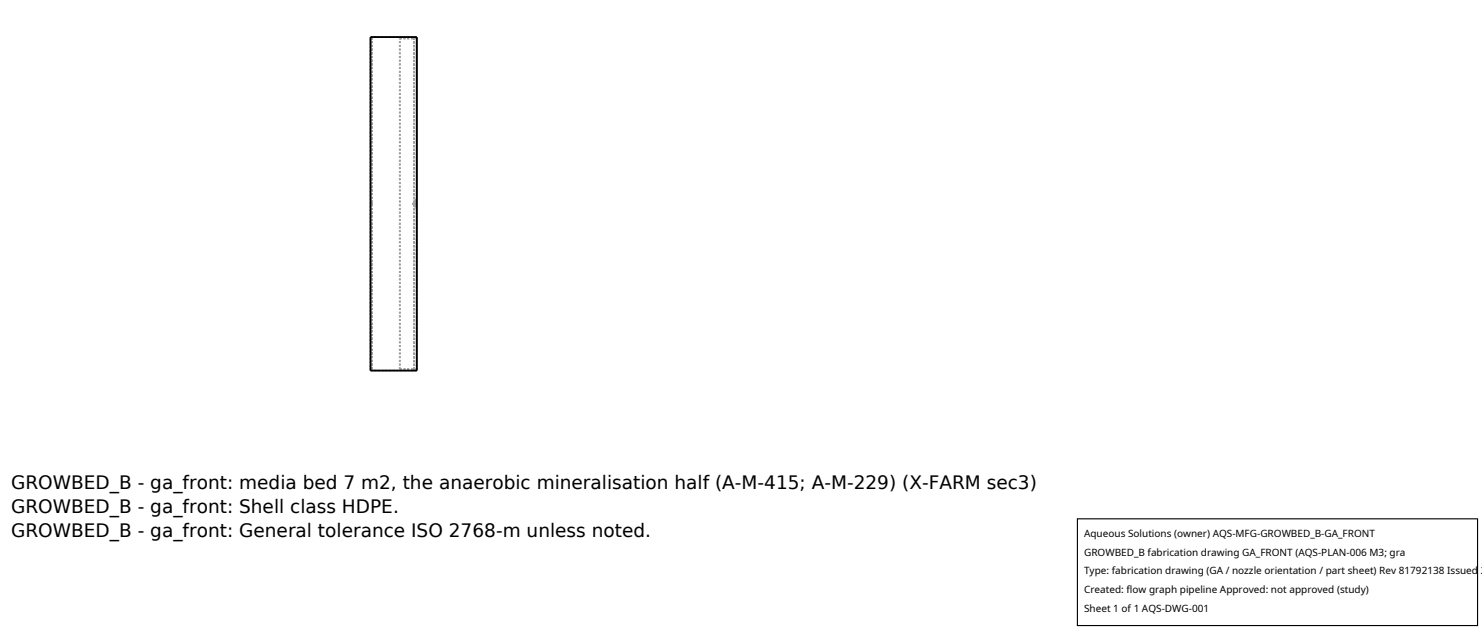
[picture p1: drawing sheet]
<svg xmlns="http://www.w3.org/2000/svg" width="212mm" height="90mm" viewBox="0 0 212 90" stroke-linecap="round" stroke-linejoin="round" font-family="sans-serif">
<defs><g id="words">
<g font-size="2.6">
<text x="1.6" y="69.8">GROWBED_B - ga_front: media bed 7 m2, the anaerobic mineralisation half (A-M-415; A-M-229) (X-FARM sec3)</text>
<text x="1.6" y="73.3">GROWBED_B - ga_front: Shell class HDPE.</text>
<text x="1.6" y="76.7">GROWBED_B - ga_front: General tolerance ISO 2768-m unless noted.</text>
</g>
<g font-size="1.4">
<text x="154.8" y="76.6">Aqueous Solutions (owner) AQS-MFG-GROWBED_B-GA_FRONT</text>
<text x="154.8" y="79.3">GROWBED_B fabrication drawing GA_FRONT (AQS-PLAN-006 M3; gra</text>
<text x="154.8" y="82">Type: fabrication drawing (GA / nozzle orientation / part sheet) Rev 81792138 Issued 2</text>
<text x="154.8" y="84.7">Created: flow graph pipeline Approved: not approved (study)</text>
<text x="154.8" y="87.4">Sheet 1 of 1 AQS-DWG-001</text>
</g>
</g></defs>
<g fill="none" stroke="#a0a0a0" stroke-width=".26" stroke-dasharray=".3 .3" stroke-linecap="butt">
<path d="M52.9 5.3h6.6M57.1 5.5h2M59.1 5.4h.4M53.1 29v.2M53.1 29.2v-.2M59 29h.5M59 29v.2M59 29.2v-.2M59.4 29.4l.1 .1M59.4 29l.1 .1M59.4 28.6l.1 .1M59.4 28.6l-.1 .1 .1 .2 .1-.2-.1-.1"/>
<path d="M59.4 28.6l-.1 .1 .1 .1 .1-.1-.1-.1M59.4 28.6l.1 .1-.1 .1-.1-.1 .1-.1M59.4 29l-.1 .1 .1 .1 .1-.1-.1-.1M59.4 29l.1 .1-.1 .1-.1-.1 .1-.1M59.4 29.4l-.1 .1 .1 .1 .1-.1-.1-.1M59.4 29.4l.1 .1-.1 .1-.1-.1 .1-.1M59.5 29.5v-.4M59.5 29.1v-.4M59.5 28.7v-23.3M59.5 29.5l-.1 .1h-.1v-.2h.1M59.5 29.1v.1h-.2v-.2h.1M59.5 28.7v.1h-.2v-.1l.1-.1"/>
<path d="M59.5 29v.2M59.5 29.2v-.2M59.5 29.2h-.5M52.9 52.9h6.6M52.9 52.9v-47.6M53.1 52.7v-47.2M57.1 52.7v-47.2M57.1 52.7h2M59.1 52.8h.4M59.1 52.8v-47.4M59.1 52.7v-47.2M59.5 52.9v-47.6"/>
<path d="M59.5 52.8v-23.3M59.5 52.8v-47.4"/>
</g>
<path d="M52.9 5.3h6.6v47.6h-6.6z" fill="none" stroke="#000" stroke-width=".26"/>
<path d="M153.9 74.1h57.1v15.2h-57.1z" fill="#fff" stroke="#000" stroke-width=".16"/>
<use href="#words"/>
</svg>
